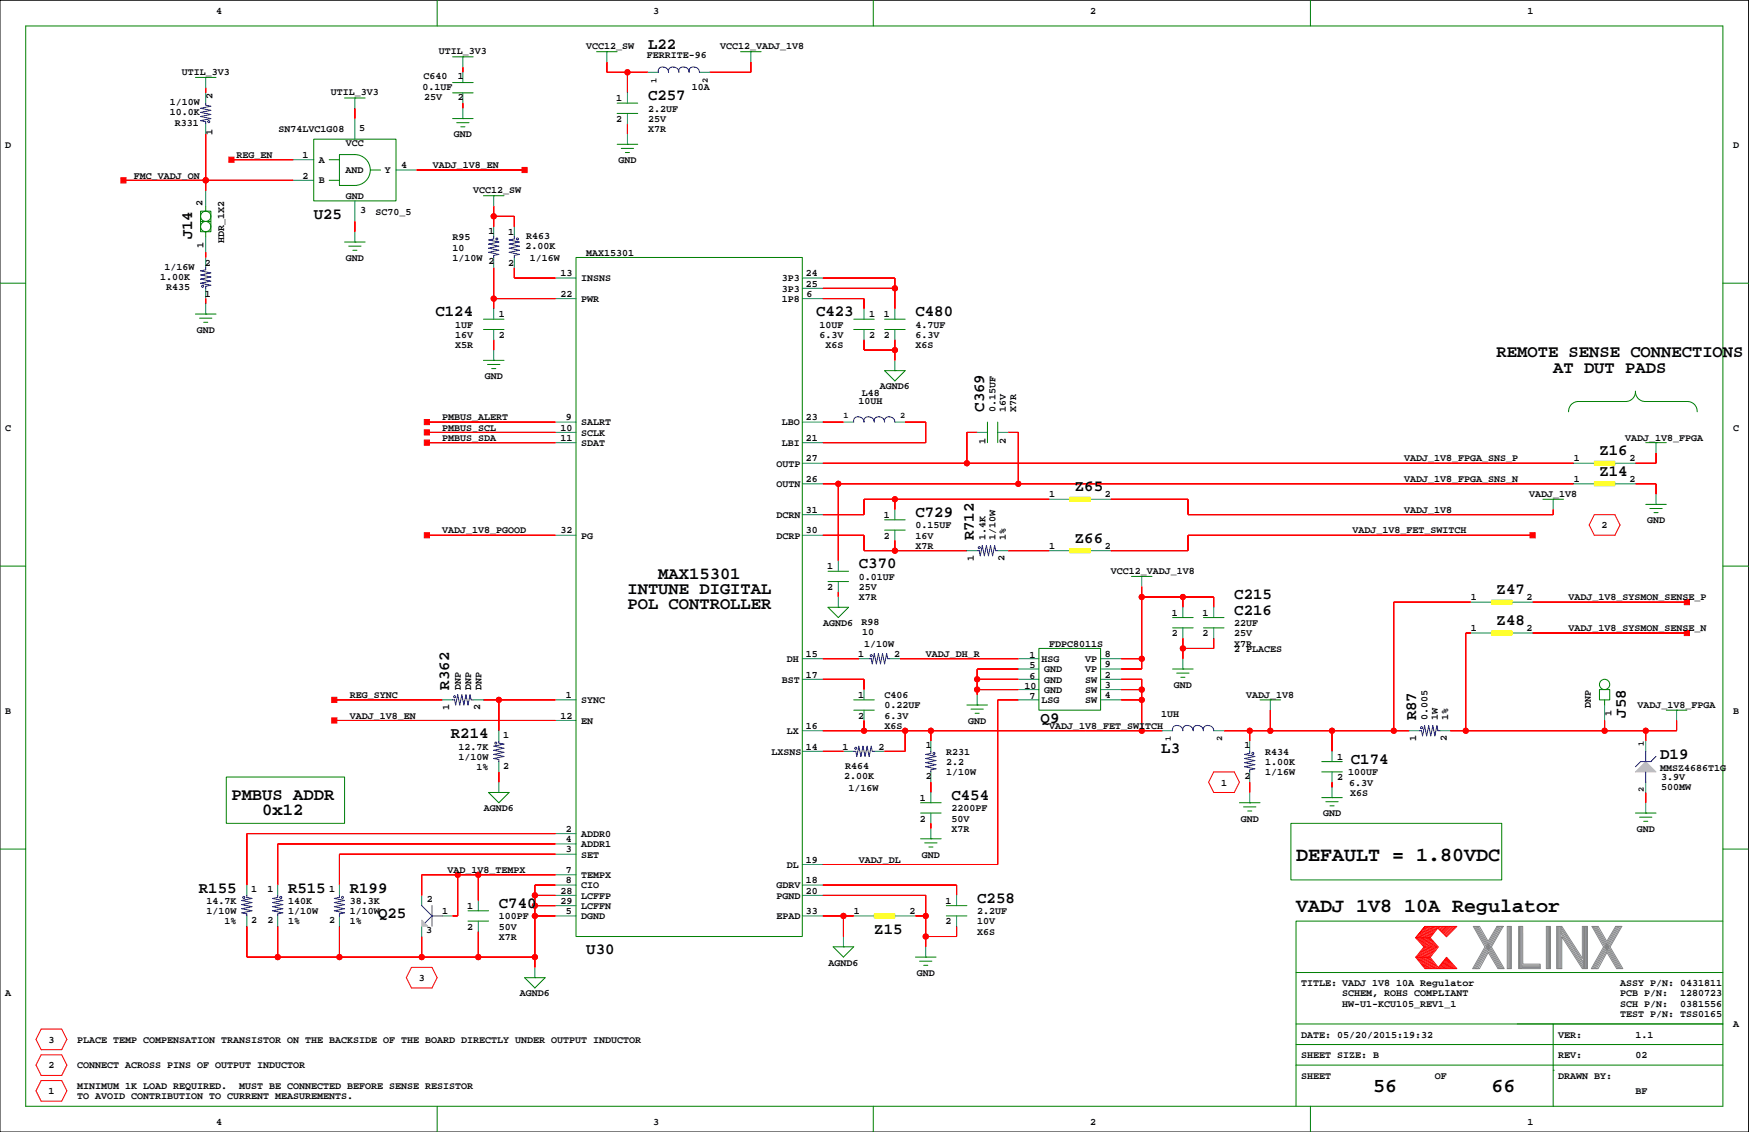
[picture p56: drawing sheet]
<svg xmlns="http://www.w3.org/2000/svg" width="432mm" height="279mm" viewBox="0 0 432 279" stroke-linecap="round" stroke-linejoin="round" font-family="sans-serif">
<defs><g id="words">
<g font-size="4.9">
<text x="320" y="212.5">DEFAULT = 1.80VDC</text>
<text x="320" y="225.2">VADJ 1V8 10A Regulator</text>
<text x="339" y="269.6">56</text>
<text x="368.2" y="269.6">66</text>
</g>
<g font-size="4.2">
<text x="369.5" y="88.2">REMOTE SENSE CONNECTIONS</text>
<text x="383.5" y="92">AT DUT PADS</text>
<text x="162.5" y="142.8">MAX15301</text>
<text x="154.9" y="146.6">INTUNE DIGITAL</text>
<text x="154.9" y="150.4">POL CONTROLLER</text>
<text x="57.1" y="197.4">PMBUS ADDR</text>
<text x="64.8" y="201.2">0x12</text>
</g>
<g font-size="3.9">
<text x="160" y="12.1">L22</text>
<text x="160" y="24.8">C257</text>
<text x="77.5" y="54">U25</text>
<text x="47.4" y="59.1" transform="rotate(-90 47.4 59.1)">J14</text>
<text x="107.5" y="78.1">C124</text>
<text x="201.5" y="78.1">C423</text>
<text x="226" y="78.1">C480</text>
<text x="243" y="101.6" transform="rotate(-90 243 101.6)">C369</text>
<text x="394.9" y="112.4">Z16</text>
<text x="394.9" y="117.5">Z14</text>
<text x="265.4" y="121.3">Z65</text>
<text x="226" y="127.6">C729</text>
<text x="240.4" y="133.4" transform="rotate(-90 240.4 133.4)">R712</text>
<text x="265.4" y="134">Z66</text>
<text x="212" y="140.3">C370</text>
<text x="304.7" y="147.9">C215</text>
<text x="369.5" y="146.7">Z47</text>
<text x="304.7" y="151.7">C216</text>
<text x="369.5" y="154.3">Z48</text>
<text x="110.9" y="170.2" transform="rotate(-90 110.9 170.2)">R362</text>
<text x="256.9" y="178.4">Q9</text>
<text x="349.6" y="177.8" transform="rotate(-90 349.6 177.8)">R87</text>
<text x="401.4" y="177.2" transform="rotate(-90 401.4 177.2)">J58</text>
<text x="111.3" y="182.2">R214</text>
<text x="286.7" y="185.8">L3</text>
<text x="333.5" y="188.6">C174</text>
<text x="409.9" y="187.4">D19</text>
<text x="234.9" y="197.4">C454</text>
<text x="49.1" y="220.3">R155</text>
<text x="71.1" y="220.3">R515</text>
<text x="86.3" y="220.3">R199</text>
<text x="93.3" y="226.7">Q25</text>
<text x="123.2" y="224.1">C740</text>
<text x="241.2" y="222.8">C258</text>
<text x="215.9" y="230.5">Z15</text>
<text x="144.7" y="235.5">U30</text>
</g>
<g font-size="2.5">
<text x="53.3" y="3.4">4</text>
<text x="161.3" y="3.4">3</text>
<text x="269.2" y="3.4">2</text>
<text x="377.1" y="3.4">1</text>
<text x="108.3" y="13.3">UTIL_3V3</text>
<text x="144.7" y="12.1">VCC12_SW</text>
<text x="159.7" y="14.4">FERRITE-96</text>
<text x="177.8" y="12.1">VCC12_VADJ_1V8</text>
<text x="44.9" y="18.4">UTIL_3V3</text>
<text x="81.7" y="23.5">UTIL_3V3</text>
<text x="104.3" y="22.1">0.1UF</text>
<text x="104.5" y="19.6">C640</text>
<text x="113" y="19.6">1</text>
<text x="170.8" y="22.1">10A</text>
<text x="41.9" y="28.5">10.0K</text>
<text x="41.9" y="25.9">1/10W</text>
<text x="52.5" y="24.4" transform="rotate(-90 52.5 24.4)">2</text>
<text x="104.8" y="24.6">25V</text>
<text x="113" y="24.6">2</text>
<text x="152.2" y="25">1</text>
<text x="160" y="27.6">2.2UF</text>
<text x="43.2" y="31">R331</text>
<text x="52.5" y="33.3" transform="rotate(-90 52.5 33.3)">1</text>
<text x="68.8" y="32.6">SN74LVC1G08</text>
<text x="88.7" y="32.3">5</text>
<text x="112.1" y="33.9">GND</text>
<text x="152.2" y="30.1">2</text>
<text x="160" y="30.1">25V</text>
<text x="160" y="32.6">X7R</text>
<text x="1.3" y="36.4">D</text>
<text x="58.4" y="39">REG_EN</text>
<text x="74.7" y="39">1</text>
<text x="78.7" y="40.1">A</text>
<text x="85.4" y="36.1">VCC</text>
<text x="99" y="41.5">4</text>
<text x="106.9" y="41.5">VADJ_1V8_EN</text>
<text x="152.7" y="40.3">GND</text>
<text x="427.9" y="36.4">D</text>
<text x="33" y="44.1">FMC_VADJ_ON</text>
<text x="74.7" y="44.1">2</text>
<text x="78.7" y="45.2">B</text>
<text x="85.3" y="42.8">AND</text>
<text x="95" y="42.7">Y</text>
<text x="116.8" y="47.6">VCC12_SW</text>
<text x="50" y="50.9" transform="rotate(-90 50 50.9)">2</text>
<text x="85.4" y="49.1">GND</text>
<text x="88.9" y="52.6">3</text>
<text x="92.7" y="53">SC70_5</text>
<text x="55.3" y="60" transform="rotate(-90 55.3 60)">HDR_1X2</text>
<text x="111.7" y="59.3">R95</text>
<text x="120.6" y="57.7">1</text>
<text x="125.5" y="58">1</text>
<text x="129.9" y="58.9">R463</text>
<text x="50.3" y="61.2" transform="rotate(-90 50.3 61.2)">1</text>
<text x="50.6" y="65.6">2</text>
<text x="85.4" y="64.4">GND</text>
<text x="111.7" y="61.8">10</text>
<text x="111.7" y="64.4">1/10W</text>
<text x="120.6" y="65.3">2</text>
<text x="125.5" y="65.6">2</text>
<text x="129.7" y="61.5">2.00K</text>
<text x="130.8" y="64.4">1/16W</text>
<text x="144.7" y="63.1">MAX15301</text>
<text x="39.6" y="69.1">1.00K</text>
<text x="40.6" y="66.5">1/16W</text>
<text x="41.1" y="71.6">R435</text>
<text x="138.4" y="68.2">13</text>
<text x="143.5" y="69.5">INSNS</text>
<text x="193" y="72">3P3</text>
<text x="193" y="69.5">3P3</text>
<text x="198.9" y="70.7">25</text>
<text x="198.9" y="68.2">24</text>
<text x="50.6" y="73.3">1</text>
<text x="138.4" y="73.3">22</text>
<text x="143.5" y="74.5">PWR</text>
<text x="193" y="74.5">1P8</text>
<text x="199.1" y="73.3">6</text>
<text x="48.6" y="82.2">GND</text>
<text x="112.4" y="80.9">1UF</text>
<text x="112.4" y="83.4">16V</text>
<text x="123.2" y="83.4">2</text>
<text x="123.2" y="78.3">1</text>
<text x="202.3" y="80.9">10UF</text>
<text x="202.3" y="83.4">6.3V</text>
<text x="214.6" y="83.4">2</text>
<text x="214.6" y="78.3">1</text>
<text x="218.2" y="83.4">2</text>
<text x="218.2" y="78.3">1</text>
<text x="226" y="80.9">4.7UF</text>
<text x="226" y="83.4">6.3V</text>
<text x="112.4" y="86">X5R</text>
<text x="203.8" y="86">X6S</text>
<text x="226" y="86">X6S</text>
<text x="119.7" y="93.6">GND</text>
<text x="212" y="99.8">10UH</text>
<text x="212.8" y="97.6">L48</text>
<text x="217.2" y="96.1">AGND6</text>
<text x="245.8" y="101.6" transform="rotate(-90 245.8 101.6)">0.15UF</text>
<text x="248.3" y="101.6" transform="rotate(-90 248.3 101.6)">16V</text>
<text x="250.9" y="101.6" transform="rotate(-90 250.9 101.6)">X7R</text>
<text x="1.3" y="106.3">C</text>
<text x="109.2" y="106.3">PMBUS_SCL</text>
<text x="109.2" y="103.7">PMBUS_ALERT</text>
<text x="138.4" y="106.3">10</text>
<text x="139.7" y="103.7">9</text>
<text x="143.5" y="105">SALRT</text>
<text x="143.5" y="107.5">SCLK</text>
<text x="193" y="105">LBO</text>
<text x="198.9" y="103.7">23</text>
<text x="427.9" y="106.3">C</text>
<text x="109.2" y="108.8">PMBUS_SDA</text>
<text x="138.4" y="108.8">11</text>
<text x="143.5" y="110.1">SDAT</text>
<text x="193" y="110.1">LBI</text>
<text x="198.9" y="113.9">27</text>
<text x="198.9" y="108.8">21</text>
<text x="243.3" y="109.5" transform="rotate(-90 243.3 109.5)">1</text>
<text x="248.3" y="109.5" transform="rotate(-90 248.3 109.5)">2</text>
<text x="346.6" y="113.9">VADJ_1V8_FPGA_SNS_P</text>
<text x="388.5" y="113.9">1</text>
<text x="401.2" y="108.8">VADJ_1V8_FPGA</text>
<text x="402.3" y="113.9">2</text>
<text x="191.7" y="115.2">OUTP</text>
<text x="198.9" y="119">26</text>
<text x="346.6" y="119">VADJ_1V8_FPGA_SNS_N</text>
<text x="388.5" y="119">1</text>
<text x="402.3" y="119">2</text>
<text x="191.7" y="120.2">OUTN</text>
<text x="259" y="122.8">1</text>
<text x="272.8" y="122.8">2</text>
<text x="377.5" y="122.8">VADJ_1V8</text>
<text x="109.2" y="131.7">VADJ_1V8_PGOOD</text>
<text x="138.4" y="131.7">32</text>
<text x="191.7" y="127.9">DCRN</text>
<text x="198.9" y="131.7">30</text>
<text x="198.9" y="126.6">31</text>
<text x="218.2" y="127.9">1</text>
<text x="226" y="130.4">0.15UF</text>
<text x="333.9" y="131.7">VADJ_1V8_FET_SWITCH</text>
<text x="346.6" y="126.6">VADJ_1V8</text>
<text x="395.4" y="130.4">2</text>
<text x="406.6" y="129.1">GND</text>
<text x="143.5" y="132.9">PG</text>
<text x="191.7" y="132.9">DCRP</text>
<text x="218.2" y="132.9">2</text>
<text x="226" y="135.5">X7R</text>
<text x="226" y="132.9">16V</text>
<text x="243.3" y="133.4" transform="rotate(-90 243.3 133.4)">1.4K</text>
<text x="245.8" y="133.4" transform="rotate(-90 245.8 133.4)">1/10W</text>
<text x="248.3" y="133.4" transform="rotate(-90 248.3 133.4)">1%</text>
<text x="259" y="135.5">1</text>
<text x="272.8" y="135.5">2</text>
<text x="204.2" y="140.6">1</text>
<text x="212" y="143.1">0.01UF</text>
<text x="240.4" y="138.5" transform="rotate(-90 240.4 138.5)">1</text>
<text x="248" y="138.5" transform="rotate(-90 248 138.5)">2</text>
<text x="274.3" y="141.6">VCC12_VADJ_1V8</text>
<text x="204.2" y="145.6">2</text>
<text x="212" y="145.6">25V</text>
<text x="212" y="148.2">X7R</text>
<text x="363.1" y="148.2">1</text>
<text x="376.9" y="148.2">2</text>
<text x="387.3" y="148.2">VADJ_1V8_SYSMON_SENSE_P</text>
<text x="203.3" y="154.5">AGND6</text>
<text x="212.7" y="154.2">R98</text>
<text x="289.3" y="152">1</text>
<text x="296.9" y="152">1</text>
<text x="304.7" y="154.5">22UF</text>
<text x="363.1" y="155.8">1</text>
<text x="376.9" y="155.8">2</text>
<text x="387.3" y="155.8">VADJ_1V8_SYSMON_SENSE_N</text>
<text x="212.9" y="156.7">10</text>
<text x="213.3" y="159.6">1/10W</text>
<text x="259" y="159.6">FDPC8011S</text>
<text x="289.3" y="157.1">2</text>
<text x="296.9" y="157.1">2</text>
<text x="304.7" y="160.9">2 PLACES</text>
<text x="304.7" y="157.1">25V</text>
<text x="304.7" y="159.6">X7R</text>
<text x="194.3" y="163.4">DH</text>
<text x="198.9" y="162.1">15</text>
<text x="198.9" y="167.2">17</text>
<text x="211.8" y="162.1">1</text>
<text x="220.7" y="162.1">2</text>
<text x="228.5" y="162.1">VADJ_DH_R</text>
<text x="254.2" y="167.5">6</text>
<text x="254.2" y="164.9">5</text>
<text x="254.2" y="162.4">1</text>
<text x="257.1" y="163.4">HSG</text>
<text x="257.8" y="166">GND</text>
<text x="267.9" y="163.4">VP</text>
<text x="267.9" y="166">VP</text>
<text x="272.8" y="167.2">2</text>
<text x="272.8" y="164.7">9</text>
<text x="272.8" y="162.1">8</text>
<text x="86.3" y="172.3">REG_SYNC</text>
<text x="113.8" y="170.2" transform="rotate(-90 113.8 170.2)">DNP</text>
<text x="116.3" y="170.2" transform="rotate(-90 116.3 170.2)">DNP</text>
<text x="118.8" y="170.2" transform="rotate(-90 118.8 170.2)">DNP</text>
<text x="139.7" y="172.3">1</text>
<text x="143.5" y="173.6">SYNC</text>
<text x="193" y="168.5">BST</text>
<text x="211.8" y="172.3">1</text>
<text x="218.4" y="172.3">C406</text>
<text x="252.9" y="170">10</text>
<text x="254.2" y="172.6">7</text>
<text x="257.1" y="173.6">LSG</text>
<text x="257.8" y="168.5">GND</text>
<text x="257.8" y="171">GND</text>
<text x="267.9" y="173.6">SW</text>
<text x="267.9" y="171">SW</text>
<text x="267.9" y="168.5">SW</text>
<text x="272.8" y="172.3">4</text>
<text x="272.8" y="169.8">3</text>
<text x="289.8" y="169.8">GND</text>
<text x="307.7" y="172.3">VADJ_1V8</text>
<text x="1.3" y="176.1">B</text>
<text x="86.3" y="177.4">VADJ_1V8_EN</text>
<text x="110.9" y="175.3" transform="rotate(-90 110.9 175.3)">1</text>
<text x="118.5" y="175.3" transform="rotate(-90 118.5 175.3)">2</text>
<text x="138.4" y="177.4">12</text>
<text x="143.5" y="178.7">EN</text>
<text x="198.9" y="179.9">16</text>
<text x="211.8" y="177.4">2</text>
<text x="218.4" y="179.9">X6S</text>
<text x="218.4" y="174.8">0.22UF</text>
<text x="218.4" y="177.4">6.3V</text>
<text x="239" y="178.7">GND</text>
<text x="259" y="179.9">VADJ_1V8_FET_SWITCH</text>
<text x="286.7" y="176.9">1UH</text>
<text x="352.5" y="177.8" transform="rotate(-90 352.5 177.8)">0.005</text>
<text x="355" y="177.8" transform="rotate(-90 355 177.8)">1W</text>
<text x="357.5" y="177.8" transform="rotate(-90 357.5 177.8)">1%</text>
<text x="392.8" y="174.6" transform="rotate(-90 392.8 174.6)">DNP</text>
<text x="397.9" y="176.8" transform="rotate(-90 397.9 176.8)">1</text>
<text x="404.3" y="174.8">VADJ_1V8_FPGA</text>
<text x="427.9" y="176.1">B</text>
<text x="113.2" y="185">12.7K</text>
<text x="124.2" y="182.1">1</text>
<text x="194.3" y="181.2">LX</text>
<text x="198.9" y="185">14</text>
<text x="208" y="185">1</text>
<text x="216.9" y="185">2</text>
<text x="228.5" y="184.6">1</text>
<text x="307.3" y="184.6">1</text>
<text x="349.6" y="182.9" transform="rotate(-90 349.6 182.9)">1</text>
<text x="357.2" y="182.9" transform="rotate(-90 357.2 182.9)">2</text>
<text x="113.2" y="187.5">1/10W</text>
<text x="117.7" y="190.1">1%</text>
<text x="124.2" y="189.7">2</text>
<text x="190.5" y="186.3">LXSNS</text>
<text x="208.7" y="189.7">R464</text>
<text x="233.6" y="186.3">R231</text>
<text x="233.6" y="188.8">2.2</text>
<text x="233.6" y="191.4">1/10W</text>
<text x="312.3" y="186.3">R434</text>
<text x="312.3" y="188.8">1.00K</text>
<text x="312.3" y="191.4">1/16W</text>
<text x="330.1" y="187.5">1</text>
<text x="332.9" y="191.4">100UF</text>
<text x="409.9" y="190.2">MMSZ4686T1G</text>
<text x="208.4" y="192.2">2.00K</text>
<text x="209.5" y="195.2">1/16W</text>
<text x="227.1" y="197.7">1</text>
<text x="228.5" y="192.2">2</text>
<text x="301.5" y="193.9">1</text>
<text x="307.3" y="192.2">2</text>
<text x="330.1" y="192.6">2</text>
<text x="333.1" y="193.9">6.3V</text>
<text x="333.3" y="196.4">X6S</text>
<text x="410.1" y="192.5">3.9V</text>
<text x="410.1" y="195.1">500MW</text>
<text x="119.5" y="200.2">AGND6</text>
<text x="227.1" y="202.8">2</text>
<text x="234.9" y="200.2">2200PF</text>
<text x="234.9" y="202.8">50V</text>
<text x="306.3" y="202.8">GND</text>
<text x="326.6" y="201.5">GND</text>
<text x="139.7" y="207.9">4</text>
<text x="139.7" y="205.3">2</text>
<text x="143.5" y="206.6">ADDR0</text>
<text x="143.5" y="209.1">ADDR1</text>
<text x="234.9" y="205.3">X7R</text>
<text x="404.1" y="205.3">GND</text>
<text x="110.5" y="215.5">VAD_1V8_TEMPX</text>
<text x="139.7" y="215.5">7</text>
<text x="139.7" y="210.4">3</text>
<text x="143.5" y="211.7">SET</text>
<text x="194.3" y="214.2">DL</text>
<text x="198.9" y="212.9">19</text>
<text x="212" y="212.9">VADJ_DL</text>
<text x="227.6" y="211.7">GND</text>
<text x="62" y="220.2">1</text>
<text x="66" y="220.2">1</text>
<text x="81.3" y="220.2">1</text>
<text x="138.4" y="220.6">28</text>
<text x="139.7" y="218">8</text>
<text x="143.5" y="219.3">CIO</text>
<text x="143.5" y="221.8">LCFFP</text>
<text x="143.5" y="216.7">TEMPX</text>
<text x="191.7" y="219.3">GDRV</text>
<text x="191.7" y="221.8">PGND</text>
<text x="198.9" y="220.6">20</text>
<text x="198.9" y="218">18</text>
<text x="51" y="223.1">14.7K</text>
<text x="51" y="225.6">1/10W</text>
<text x="62" y="227.8">2</text>
<text x="66" y="227.8">2</text>
<text x="71.1" y="223.1">140K</text>
<text x="71.1" y="225.6">1/10W</text>
<text x="81.3" y="227.8">2</text>
<text x="86.3" y="223.1">38.3K</text>
<text x="86.3" y="225.6">1/10W</text>
<text x="105.4" y="222.7">2</text>
<text x="109.2" y="225.6">1</text>
<text x="115.3" y="224.4">1</text>
<text x="123.2" y="226.9">100PF</text>
<text x="138.4" y="223.1">29</text>
<text x="139.7" y="225.6">5</text>
<text x="143.5" y="226.9">DGND</text>
<text x="143.5" y="224.4">LCFFN</text>
<text x="191.7" y="226.9">EPAD</text>
<text x="198.9" y="225.6">33</text>
<text x="210.8" y="225.6">1</text>
<text x="224.5" y="225.6">2</text>
<text x="233.4" y="223.1">1</text>
<text x="241.2" y="225.6">2.2UF</text>
<text x="55.4" y="228.2">1%</text>
<text x="71.1" y="228.2">1%</text>
<text x="86.3" y="228.2">1%</text>
<text x="105.2" y="230.3">3</text>
<text x="115.3" y="229.4">2</text>
<text x="123.2" y="229.4">50V</text>
<text x="123.2" y="232">X7R</text>
<text x="233.4" y="228.2">2</text>
<text x="241.2" y="228.2">10V</text>
<text x="241.2" y="230.7">X6S</text>
<text x="204.5" y="238.3">AGND6</text>
<text x="1.3" y="245.9">A</text>
<text x="103.4" y="242.1">3</text>
<text x="128.3" y="245.9">AGND6</text>
<text x="226.3" y="240.9">GND</text>
<text x="321.2" y="243.4">TITLE: VADJ 1V8 10A Regulator</text>
<text x="331.4" y="245.9">SCHEM, ROHS COMPLIANT</text>
<text x="400" y="245.9">PCB P/N:</text>
<text x="400" y="243.4">ASSY P/N: 0431811</text>
<text x="414.8" y="245.9">1280723</text>
<text x="331.4" y="248.5">HW-U1-KCU105_REV1_1</text>
<text x="400" y="251">TEST P/N: TSS0165</text>
<text x="400" y="248.5">SCH P/N:</text>
<text x="414.8" y="248.5">0381556</text>
<text x="12" y="257.4">3</text>
<text x="19" y="257.4">PLACE TEMP COMPENSATION TRANSISTOR ON THE BACKSIDE OF THE BOARD DIRECTLY UNDER OUTPUT INDUCTOR</text>
<text x="321.2" y="256.1">DATE: 05/20/2015:19:32</text>
<text x="384.7" y="256.1">VER:</text>
<text x="403.8" y="256.1">1.1</text>
<text x="427.9" y="253.6">A</text>
<text x="12" y="263.7">2</text>
<text x="19" y="263.7">CONNECT ACROSS PINS OF OUTPUT INDUCTOR</text>
<text x="321.2" y="261.2">SHEET SIZE: B</text>
<text x="384.7" y="261.2">REV:</text>
<text x="403.8" y="261.2">02</text>
<text x="19" y="268.8">MINIMUM 1K LOAD REQUIRED.</text>
<text x="59.1" y="268.8">MUST BE CONNECTED BEFORE SENSE RESISTOR</text>
<text x="321.2" y="266.3">SHEET</text>
<text x="354.2" y="266.3">OF</text>
<text x="384.7" y="266.3">DRAWN BY:</text>
<text x="12" y="270.1">1</text>
<text x="19" y="271.3">TO AVOID CONTRIBUTION TO CURRENT MEASUREMENTS.</text>
<text x="403.8" y="270.1">BF</text>
<text x="53.3" y="277.7">4</text>
<text x="161.3" y="277.7">3</text>
<text x="269.2" y="277.7">2</text>
<text x="377.1" y="277.7">1</text>
</g>
<g font-size="2.1">
<text x="162.1" y="20.4" transform="rotate(-90 162.1 20.4)">1</text>
<text x="174.8" y="20.4" transform="rotate(-90 174.8 20.4)">2</text>
<text x="208.2" y="103.1">1</text>
<text x="222.2" y="103.1">2</text>
<text x="289" y="182.9" transform="rotate(-90 289 182.9)">1</text>
<text x="301.7" y="182.9" transform="rotate(-90 301.7 182.9)">2</text>
<text x="405.9" y="184.2" transform="rotate(-90 405.9 184.2)">1</text>
<text x="405.9" y="195.6" transform="rotate(-90 405.9 195.6)">2</text>
</g>
</g></defs>
<path d="M0 .1h431.7v279.3h-431.7z" fill="none" stroke="#000" stroke-width=".25"/>
<g fill="none" stroke="#008000" stroke-width=".25">
<path d="M6.3 6.4h419.1v266.7h-419.1zM48.2 19.1h5.1M50.8 19.1h.1M107.9 .1v6.3M111.7 14h5.1M114.3 14h.1M147.3 12.8h5.1M149.8 12.8h.1M182.8 12.8h5.1M185.4 12.8h.1M215.6 .1v6.3M323.5 .1v6.3"/>
<path d="M77.5 34.3h20.3v15.3h-20.3zM81.3 39.4h2.5M83.8 38.2h3.8a3.8 3.8 0 0 1 3.8 3.8 3.8 3.8 0 0 1-3.8 3.8h-3.8zM85.1 24.2h5M87.6 24.2h.1M111.7 22.9h5.1M111.7 20.4h5.1M111.7 29.3h5.1M112.8 30.3h3M113.8 31.3h1M114.3 29.3h.1M152.4 35.6h5"/>
<path d="M152.4 28h5M152.4 25.5h5M153.4 36.6h3M154.4 37.6h1M154.9 35.6h.1M49.5 52.1h2.6v2.6h-2.6zM49.5 54.7h2.6v2.5h-2.6zM50.8 50.9v1.2M50.8 57.2v1.3M81.3 44.5h2.5M85.1 59.7h5M87.6 59.7h.1"/>
<path d="M91.4 42h2.6M119.4 48.3h5M121.9 48.3h.1M0 69.9h6.3M48.2 77.5h5.1M49.3 78.5h3M50.3 79.5h1M50.8 77.5h.1M86.1 60.8h3M87.1 61.8h1M119.4 78.8h5M142.2 63.5h55.9v167.7h-55.9z"/>
<path d="M210.8 78.8h5.1M218.4 78.8h5.1M425.4 69.9h6.3M119.4 88.9h5M119.4 81.3h5M120.4 90h3M121.4 91h1M121.9 88.9h.1M210.8 81.3h5.1M218.4 91.5h5.1l-2.6 2.5zM218.4 81.3h5.1M220.9 91.5h.1"/>
<path d="M243.8 104.2v5.1M246.3 104.2v5.1M387.3 101.6a2.42 2.42 0 0 1 2.5-2.5h11.4a2.42 2.42 0 0 0 2.6-2.5 2.42 2.42 0 0 0 2.5 2.5h10.2a2.42 2.42 0 0 1 2.5 2.5M406.3 109.3h5.1M408.8 109.3h.1M0 139.7h6.3M218.4 130.8h5.1M218.4 128.3h5.1M380.9 123.2h5.1M383.5 123.2h.1M406.3 124.5h5.1M407.3 125.5h3.1"/>
<path d="M408.3 126.5h1.1M408.8 124.5h.1M425.4 139.7h6.3M204.4 149.9h5.1l-2.5 2.5zM204.4 143.5h5.1M204.4 141h5.1M207 149.9h.1M279.3 142.3h5.1M281.9 142.3h.1M289.5 155h5.1M289.5 152.4h5.1M297.1 155h5.1"/>
<path d="M297.1 152.4h5.1M210.8 175.3h5.1M210.8 172.7h5.1M238.7 174h5.1M239.7 175h3.1M240.7 176h1.1M241.2 174h.1M256.5 160h15.2v15.3h-15.2zM289.5 165.1h5.1M290.5 166.1h3.1M291.5 167.2h1M292 165.1h.1"/>
<path d="M311.1 172.7h5.1M313.6 172.7h.1M394.9 170.2h2.5v2.5h-2.5zM396.1 172.7v1.3M411.4 175.3h5.1M413.9 175.3h.1M55.9 191.8h29.2v11.4h-29.2zM120.6 195.6h5.1l-2.5 2.5zM123.2 195.6h.1M227.3 198.1h5.1M306 198.1h5.1M307 199.2h3.1"/>
<path d="M308.5 198.1h.1M326.3 196.9h5.1M326.3 190.5h5.1M326.3 188h5.1M327.3 197.9h3.1M328.3 198.9h1.1M328.9 196.9h.1M0 209.6h6.3M227.3 200.7h5.1M227.3 207h5.1M228.3 208h3M229.3 209.1h1"/>
<path d="M229.8 207h.1M308 200.2h1M318.7 203.2h52.1v14h-52.1zM403.8 200.7h5M404.8 201.7h3M405.8 202.7h1M406.3 200.7h.1M425.4 209.6h6.3M115.5 227.3h5.1M115.5 224.8h5.1M205.7 233.7h5.1l-2.6 2.5zM208.2 233.7h.1"/>
<path d="M226 236.2h5.1M227 237.2h3.1M228 238.3h1.1M228.5 236.2h.1M233.6 226.1h5.1M233.6 223.5h5.1M425.4 227.3h-105.4v35.6M129.5 241.3h5.1l-2.5 2.5zM132.1 241.3h.1M320 257.8h105.4M320 252.7h105.4M320 240h105.4"/>
<path d="M383.5 252.7v20.4M107.9 273.1v6.3M215.6 273.1v6.3M320 262.9v10.2M320 262.9h105.4M323.5 273.1v6.3M383.5 264.2h.1"/>
<circle cx="50.8" cy="53.4" r="1.27"/>
<circle cx="50.8" cy="55.9" r="1.27"/>
<circle cx="396.1" cy="168.9" r="1.27"/>
</g>
<g fill="none" stroke="#f00" stroke-width=".25">
<path d="M114.3 16.6v1.2M149.8 15.3v2.5h10.2M154.9 17.8v5.1M185.4 15.3v2.5h-10.2M50.8 21.6v1.3M50.8 33.1v13.9M57.1 39.4h15.3M87.6 26.7v2.6M114.3 25.5v1.2M154.9 30.5v2.6M30.5 44.5h41.9M50.8 44.5h.1"/>
<path d="M87.6 54.7v2.5M102.8 42h26.7M121.9 53.4h5.1v2.5M121.9 50.9v5M50.8 62.3v1.2M50.8 73.7v1.3M121.9 66.1v10.1M121.9 73.7h15.2M127 66.1v2.5h10.1M203.2 68.6h17.7v7.6M203.2 73.7h10.1v2.5M203.2 71.2h17.7"/>
<path d="M121.9 83.9v2.5M213.3 83.9v2.5h7.6M220.9 83.9v5M105.4 106.7h31.7M105.4 109.3h31.7M105.4 104.2h31.7M203.2 119.4h185.3M203.2 104.2h5M203.2 114.3h185.3M207 119.4v19.1M223.5 104.2h5v5.1h-25.3M241.2 106.7h-2.5v7.6"/>
<path d="M248.9 106.7h2.5v12.7M403.8 119.4h5v2.6M408.8 111.8v2.5h-5M105.4 132.1h31.7M203.2 132.1h10.1v3.8h25.4M220.9 123.2v2.6M220.9 133.4v2.5M248.9 135.9h10.1M259 123.2h-45.7v3.8h-10.1M274.3 123.2h19v3.8h90.2v-1.2M378.4 132.1h-85.1v3.8h-19M393.6 127h5.1l1.3 2.6-1.3 2.5h-5.1l-1.3-2.5z"/>
<path d="M207 146.1v1.2M281.9 144.8v20.3h-5.1M281.9 147.3h17.8v2.6M292 147.3v2.6M292 157.5v5.1M299.7 157.5v2.5h-7.7M363.1 148.6h-19v31.8M363.1 156.2h-1.2v24.2M378.4 148.6h38.1M378.4 156.2h38.1M82.5 172.7h26.7M82.5 177.8h54.6"/>
<path d="M119.4 172.7h17.7M123.2 172.7v7.7M203.2 167.7h10.1v2.5M203.2 162.6h8.8M213.3 177.8v2.6M222.2 162.6h29.2M241.2 167.7h10.2M241.2 170.2h10.2M251.4 165.1h-10.2v6.4M251.4 172.7h-5.1v40.7h-43.1M276.8 167.7h5.1v12.7M276.8 170.2h5.1"/>
<path d="M276.8 172.7h5.1M276.8 162.6h5.1M313.6 175.3v5.1M396.1 177.8v2.6M413.9 177.8v2.6h-55.8M123.2 190.5v2.6M203.2 185.4h5M203.2 180.4h83.8M223.5 180.4v5h-5.1M229.8 180.4v2.5M229.8 193.1v2.5M299.7 190.5h5l1.3 2.6-1.3 2.5h-5l-1.3-2.5z"/>
<path d="M302.2 180.4h45.7M308.5 180.4v2.5M308.5 193.1v2.5M328.9 180.4v5M328.9 193.1v1.2M406.3 180.4v2.5M406.3 195.6v2.5M113 215.9v10.2h-1.3M118.1 215.9v6.4M137.1 208.3h-68.5v10.2M137.1 205.8h-76.2v12.7M137.1 210.8h-53.3v7.7"/>
<path d="M137.1 218.5h-5v20.3M137.1 215.9h-33v5.1M203.2 218.5h33v2.5M229.8 203.2v1.3M60.9 228.6v7.6h71.2M68.6 228.6v7.6M83.8 228.6v7.6M101.6 238.8h5.1l1.2 2.5-1.2 2.5h-5.1l-1.3-2.5zM104.1 231.2v5M118.1 229.9v6.3M132.1 226.1h5M132.1 221h5"/>
<path d="M132.1 223.5h5M203.2 221h25.3v12.7M203.2 226.1h7.6M208.2 226.1v5.1M226 226.1h2.5M236.2 228.6v2.6h-7.7M349.5 236.3h3.6M349.9 231.5l1.9 2.2-2 2.6 2.2 2.8M350.1 236.3l2.2 2.8M350.2 231.5l1.9 2.3-2 2.5M350.4 236.3l2.2 2.8M350.5 231.5l1.9 2.3-2 2.5"/>
<path d="M350.6 236.3l2.3 2.7M350.8 231.5l1.9 2.3-2 2.5M351 236.3l2.2 2.8M351.1 231.5l1.9 2.3-2 2.5M351.3 236.3l2.2 2.8M351.4 231.5l1.9 2.3-2 2.5M351.6 236.3l2.2 2.8M351.7 231.5l1.9 2.2M351.8 228.7l-2.3 2.8 2.3-2.8h7.9l-2.6 2.5-2.1-2.1-1.9 2.4 2 2.2-2 2.6 2 2.5 2-2.5 2.6 2.8h-7.9l-2.3-2.8M351.9 236.3l2.2 2.8M352 231.5l1.9 2.2M352.1 228.7l-2.2 2.7"/>
<path d="M352.2 236.3l2.2 2.8M352.3 231.5l1.9 2.3-2 2.5M352.4 228.7l-2.2 2.7M352.5 236.3l2.2 2.8M352.6 231.5l1.9 2.2M352.7 228.7l-2.2 2.7M352.8 236.3l2.2 2.8M352.8 231.5l2 2.2M353 228.7l-2.2 2.7M353.1 231.5h-3.6l2.1 2.2-2.1 2.6M353.2 228.7l-2.1 2.7M353.6 233.8l-2 2.5"/>
<path d="M353.6 228.7l-2.2 2.7M353.8 228.7l-2.1 2.7M353.9 233.8l-1.9 2.4M354.1 228.7l-2.1 2.7M354.4 228.7l-2.1 2.7M354.5 233.8l-2 2.5M354.7 228.7l-2.1 2.7M354.8 233.8l-2 2.5M355 228.7l-2.1 2.7M355.2 238.8l.2 .3M355.3 238.6l.4 .5M355.4 228.7l-.4 .4"/>
<path d="M355.4 238.4l.6 .7M355.6 238.3l.7 .8M355.7 238.1l.9 1M355.7 228.7l-.5 .5M355.9 237.9l1 1.2M356 237.8l1.2 1.3M356.1 228.7l-.8 .7M356.1 237.6l1.4 1.4M356.3 237.4l1.5 1.7M356.4 237.2l1.6 1.9M356.5 228.7l-1 .9M356.5 237.1l1.8 2"/>
<path d="M356.7 236.9l1.9 2.2M356.8 236.7l2.1 2.4M356.8 228.7l-1.1 1.1M356.9 236.6l2.3 2.5M357.1 236.5l2.3 2.6M357.2 228.7l-1.3 1.2M357.5 228.7l-1.4 1.4M357.8 228.7l-1.6 1.6M358.2 228.7l-1.8 1.7M358.5 228.7l-1.9 1.9M359 228.7l-2.2 2.1M359.3 228.7l-2.3 2.3"/>
<path d="M10.2 254h5l1.3 2.5-1.3 2.6h-5l-1.3-2.6zM10.2 266.7h5l1.3 2.5-1.3 2.6h-5l-1.3-2.6zM10.2 260.4h5l1.3 2.5-1.3 2.5h-5l-1.3-2.5z"/>
<circle cx="154.9" cy="17.8" r=".63"/>
<circle cx="50.8" cy="44.5" r=".63"/>
<circle cx="121.9" cy="53.4" r=".63"/>
<circle cx="121.9" cy="73.7" r=".63"/>
<circle cx="220.9" cy="71.2" r=".63"/>
<circle cx="220.9" cy="86.4" r=".63"/>
<circle cx="207" cy="119.4" r=".63"/>
<circle cx="238.7" cy="114.3" r=".63"/>
<circle cx="251.4" cy="119.4" r=".63"/>
<circle cx="220.9" cy="135.9" r=".63"/>
<circle cx="220.9" cy="123.2" r=".63"/>
<circle cx="281.9" cy="147.4" r=".63"/>
<circle cx="292" cy="147.4" r=".63"/>
<circle cx="123.2" cy="172.7" r=".63"/>
<circle cx="241.2" cy="170.2" r=".63"/>
<circle cx="241.2" cy="167.7" r=".63"/>
<circle cx="281.9" cy="172.7" r=".63"/>
<circle cx="281.9" cy="170.2" r=".63"/>
<circle cx="281.9" cy="162.6" r=".63"/>
<circle cx="292" cy="160" r=".63"/>
<circle cx="213.3" cy="180.4" r=".63"/>
<circle cx="223.5" cy="180.4" r=".63"/>
<circle cx="229.8" cy="180.4" r=".63"/>
<circle cx="281.9" cy="180.4" r=".63"/>
<circle cx="308.5" cy="180.4" r=".63"/>
<circle cx="313.6" cy="180.4" r=".63"/>
<circle cx="328.9" cy="180.4" r=".63"/>
<circle cx="344.1" cy="180.4" r=".63"/>
<circle cx="361.9" cy="180.4" r=".63"/>
<circle cx="396.1" cy="180.4" r=".63"/>
<circle cx="406.3" cy="180.4" r=".63"/>
<circle cx="113" cy="215.9" r=".63"/>
<circle cx="118.1" cy="215.9" r=".63"/>
<circle cx="68.6" cy="236.2" r=".63"/>
<circle cx="83.8" cy="236.2" r=".63"/>
<circle cx="104.1" cy="236.2" r=".63"/>
<circle cx="118.1" cy="236.2" r=".63"/>
<circle cx="132" cy="223.5" r=".63"/>
<circle cx="132" cy="221" r=".63"/>
<circle cx="132" cy="236.2" r=".63"/>
<circle cx="132" cy="226.1" r=".63"/>
<circle cx="208.2" cy="226.1" r=".63"/>
<circle cx="228.5" cy="231.2" r=".63"/>
<circle cx="228.5" cy="226.1" r=".63"/>
</g>
<g fill="none" stroke="#848684" stroke-width=".25">
<path d="M364 228.7l6.1 10.4M364.3 228.7l6.1 10.4M364.6 228.7l6.1 10.4M364.9 228.7l6.1 10.4M367.4 232.3l-2.1-3.6h-1.6l2.9 5-3 5.4h1.7l2.1-4 2.4 4h1.6l-3.2-5.4M369.6 228.7l-2.2 3.6M369.8 228.7l-5.9 10.4M370.2 228.7l-6 10.4M370.5 228.7l-6 10.4M370.8 228.7l-6 10.4M371.1 228.7h-1.5h1.5l-2.9 5M372.1 228.7h1v10.4h-1z"/>
<path d="M372.4 228.7v10.4M372.6 228.7v10.4M372.9 228.7v10.4M374.9 228.7h1v9.3h4.3v1.1h-5.3zM375.1 228.7v10.4M375.4 228.7v10.4M375.7 228.7v10.4M375.7 238.2h4.5M375.7 238.5h4.5M375.7 238.8h4.5M381.8 228.7h1v10.4h-1zM382 228.7v10.4"/>
<path d="M382.3 228.7v10.4M382.5 228.7v10.4M384.3 228.7h1.3l5.1 7.8v-7.8h1.2v10.4h-1.2l-5.1-7.9v7.9h-1.3zM384.5 228.7v10.4M384.8 228.7v10.4M385.1 228.7v10.4M385.3 228.7v10.4M385.3 230.3l5.6 8.7M385.3 229.8l5.6 8.7M385.3 229.2l5.6 8.7M385.3 228.8l5.6 8.7M390.9 228.7v10.4"/>
<path d="M391.2 228.7v10.4M391.5 228.7v10.4M391.7 228.6v10.4M393.3 228.7l6.1 10.4M393.6 228.7l6.1 10.4M393.9 228.7l6.1 10.4M394.2 228.7l6.1 10.4M396.7 232.3l-2.1-3.6h-1.6l2.9 5-3 5.4M397.5 233.7l3.2 5.4h-1.6l-2.4-4-2.2 4h-1.6M398.9 228.7l-2.2 3.6M399.1 228.7l-6 10.4M399.4 228.7l-5.9 10.4"/>
<path d="M399.7 228.7l-5.9 10.4M400.1 228.7l-6 10.4M400.4 228.7h-1.5h1.5l-2.9 5"/>
</g>
<g fill="none" stroke="#008080" stroke-width=".25">
<path d="M50.8 19.1v2.5M114.3 14v2.6M114.3 17.8v2.6M149.8 12.8v2.5M160 17.8h2.5M172.7 17.8h2.5M185.4 12.8v2.5M50.8 22.9v2.6M50.8 30.5v2.6M72.4 39.4h5.1M87.6 24.2v2.5M87.6 29.3v5"/>
<path d="M114.3 22.9v2.6M114.3 26.7v2.6M154.9 22.9v2.6M154.9 28v2.5M154.9 33.1v2.5M50.8 47v3.9M50.8 58.5v3.8M72.4 44.5h5.1M87.6 49.6v5.1M87.6 57.2v2.5M97.8 42h5M121.9 48.3v2.6"/>
<path d="M121.9 55.9v2.6M127 55.9v2.6M50.8 63.5v2.6M50.8 71.2v2.5M50.8 75v2.5M121.9 63.5v2.6M121.9 76.2v2.6M127 63.5v2.6M137.1 73.7h5.1M137.1 68.6h5.1M198.1 73.7h5.1M198.1 68.6h5.1"/>
<path d="M198.1 71.2h5.1M213.3 76.2v2.6M220.9 76.2v2.6M121.9 81.3v2.6M121.9 86.4v2.5M213.3 81.3v2.6M220.9 81.3v2.6M220.9 88.9v2.6M137.1 104.2h5.1M137.1 109.3h5.1M137.1 106.7h5.1M198.1 104.2h5.1"/>
<path d="M198.1 109.3h5.1M198.1 119.4h5.1M198.1 114.3h5.1M208.2 104.2h2.6M220.9 104.2h2.6M241.2 106.7h2.6M246.3 106.7h2.6M388.5 119.4h5.1M388.5 114.3h5.1M398.7 119.4h5.1M398.7 114.3h5.1M408.8 109.3v2.5"/>
<path d="M137.1 132.1h5.1M198.1 127h5.1M198.1 132.1h5.1M207 138.5v2.5M220.9 125.8v2.5M220.9 130.8v2.6M238.7 135.9h2.5M246.3 135.9h2.6M259 123.2h5.1M259 135.9h5.1M269.2 123.2h5.1M269.2 135.9h5.1"/>
<path d="M383.5 123.2v2.6M408.8 122v2.5M207 143.5v2.6M207 147.3v2.6M281.9 142.3v2.5M292 149.9v2.5M292 155v2.5M299.7 149.9v2.5M299.7 155v2.5M363.1 148.6h5.1M363.1 156.2h5.1M373.3 148.6h5.1"/>
<path d="M373.3 156.2h5.1M109.2 172.7h2.5M116.8 172.7h2.6M137.1 172.7h5.1M137.1 177.8h5.1M198.1 162.6h5.1M198.1 167.7h5.1M212 162.6h2.6M213.3 170.2v2.5M213.3 175.3v2.5M219.7 162.6h2.5M241.2 171.5v2.5"/>
<path d="M251.4 162.6h5.1M251.4 165.1h5.1M251.4 167.7h5.1M251.4 170.2h5.1M251.4 172.7h5.1M271.7 162.6h5.1M271.7 165.1h5.1M271.7 167.7h5.1M271.7 170.2h5.1M271.7 172.7h5.1M292 162.6v2.5M313.6 172.7v2.6"/>
<path d="M396.1 174v3.8M413.9 175.3v2.5M123.2 180.4v2.5M123.2 188v2.5M123.2 193.1v2.5M198.1 185.4h5.1M198.1 180.4h5.1M208.2 185.4h2.6M215.9 185.4h2.5M229.8 182.9v2.5M229.8 190.5v2.6M229.8 195.6v2.5"/>
<path d="M287 180.4h2.5M299.7 180.4h2.5M308.5 182.9v2.5M308.5 190.5v2.6M308.5 195.6v2.5M328.9 185.4v2.6M328.9 190.5v2.6M328.9 194.3v2.6M347.9 180.4h2.5M355.5 180.4h2.6M406.3 182.9v2.5M406.3 193.1v2.5"/>
<path d="M406.3 198.1v2.6M60.9 218.5v2.5M68.6 218.5v2.5M83.8 218.5v2.5M137.1 205.8h5.1M137.1 208.3h5.1M137.1 218.5h5.1M137.1 210.8h5.1M137.1 215.9h5.1M198.1 218.5h5.1M198.1 213.4h5.1M229.8 200.7v2.5"/>
<path d="M229.8 204.5v2.5M60.9 226.1v2.5M68.6 226.1v2.5M83.8 226.1v2.5M104.1 221v2.5M104.1 228.6v2.6M109.2 226.1h2.5M118.1 222.3v2.5M118.1 227.3v2.6M132.1 238.8v2.5M137.1 226.1h5.1M137.1 223.5h5.1"/>
<path d="M137.1 221h5.1M198.1 226.1h5.1M198.1 221h5.1M208.2 231.2v2.5M210.8 226.1h5.1M220.9 226.1h5.1M228.5 233.7v2.5M236.2 221v2.5M236.2 226.1v2.5"/>
</g>
<g fill="none" stroke="#00f" stroke-width=".25">
<path d="M172.7 17.8a1.27 1.27 0 0 0-1.3-1.3 1.27 1.27 0 0 0-1.3 1.3 1.27 1.27 0 0 0-1.2-1.3 1.27 1.27 0 0 0-1.3 1.3 1.27 1.27 0 0 0-1.3-1.3 1.27 1.27 0 0 0-1.2 1.3 1.27 1.27 0 0 0-1.3-1.3 1.27 1.27 0 0 0-1.3 1.3M50.8 25.5v.5l1.3 .2-2.6 .5 2.6 .5-2.6 .5 2.6 .6-2.6 .5 2.6 .5-2.6 .5 1.3 .2v.5M121.9 58.5v.5l-1.3 .2 2.6 .5-2.6 .5 2.6 .6-2.6 .5 2.6 .5-2.6 .5 2.6 .5-1.3 .2v.5M127 58.5v.5l-1.3 .2 2.5 .5-2.5 .5 2.5 .6-2.5 .5 2.5 .5-2.5 .5 2.5 .5-1.2 .2v.5M50.8 66.1v.5l-1.3 .3 2.6 .5-2.6 .5 2.6 .5-2.6 .5 2.6 .5-2.6 .5 2.6 .5-1.3 .3v.5M212 102.9a1.27 1.27 0 0 1 1.3 1.3 1.11 1.11 0 0 1 .4-1.2 1.11 1.11 0 0 1 1.3 0 1.27 1.27 0 0 1 .9 1.2 1.11 1.11 0 0 1 .4-1.2 1.11 1.11 0 0 1 1.2 0 1.27 1.27 0 0 1 .9 1.2 1.11 1.11 0 0 1 .4-1.2 1.11 1.11 0 0 1 1.3 0 1.27 1.27 0 0 1 .8 1.2M212 102.9a1.02 1.02 0 0 0-1.2 1.3M241.2 135.9h.6l.2 1.3 .5-2.5 .5 2.5 .5-2.5 .5 2.5 .5-2.5 .6 2.5 .5-2.5 .2 1.2h.5M111.7 172.7h.5l.3 1.3 .5-2.5 .5 2.5 .5-2.5 .5 2.5 .5-2.5 .5 2.5 .6-2.5 .2 1.2h.5M214.6 162.6h.5l.2 1.3 .6-2.6 .5 2.6 .5-2.6 .5 2.6 .5-2.6 .5 2.6 .5-2.6 .3 1.3h.5M123.2 182.9v.5l1.2 .3-2.5 .5 2.5 .5-2.5 .5 2.5 .5-2.5 .5 2.5 .5-2.5 .5 1.3 .3v.5M210.8 185.4h.5l.2 1.3 .5-2.5 .5 2.5 .6-2.5 .5 2.5 .5-2.5 .5 2.5 .5-2.5 .2 1.2h.6"/>
<path d="M229.8 185.4v.5l-1.3 .3 2.6 .5-2.6 .5 2.6 .5-2.6 .5 2.6 .5-2.6 .6 2.6 .5-1.3 .2v.5M299.7 180.4a1.27 1.27 0 0 0-1.3-1.4 1.27 1.27 0 0 0-1.3 1.4 1.27 1.27 0 0 0-1.3-1.4 1.27 1.27 0 0 0-1.2 1.4 1.27 1.27 0 0 0-1.3-1.4 1.27 1.27 0 0 0-1.3 1.4 1.27 1.27 0 0 0-1.2-1.4 1.27 1.27 0 0 0-1.3 1.4M308.5 185.4v.5l-1.2 .3 2.5 .5-2.5 .5 2.5 .5-2.5 .5 2.5 .5-2.5 .6 2.5 .5-1.3 .2v.5M350.4 180.4h.5l.3 1.2 .5-2.5 .5 2.5 .5-2.5 .5 2.5 .5-2.5 .5 2.5 .6-2.5 .2 1.3h.5M406.3 185.4v2.6M406.3 190.5v2.6M408.8 186.7l-1.2 1.3h-2.6l-1.2 1.3M60.9 221v.5l1.3 .3-2.5 .5 2.5 .5-2.5 .5 2.5 .5-2.5 .5 2.5 .5-2.5 .5 1.2 .3v.5M68.6 221v.5l-1.3 .3 2.5 .5-2.5 .5 2.5 .5-2.5 .5 2.5 .5-2.5 .5 2.5 .5-1.2 .3v.5M83.8 221v.5l-1.3 .3 2.6 .5-2.6 .5 2.6 .5-2.6 .5 2.6 .5-2.6 .5 2.6 .5-1.3 .3v.5M104.1 223.5l2.6 2.6M106.7 226.1l-1.8 1.7"/>
<path d="M106.7 226.1h2.5M106.7 223.5v5.1"/>
<circle cx="51.6" cy="30" r=".25"/>
<circle cx="122.7" cy="59" r=".25"/>
<circle cx="127.7" cy="59" r=".25"/>
<circle cx="50" cy="70.7" r=".25"/>
<circle cx="241.8" cy="135.2" r=".25"/>
<circle cx="112.2" cy="172" r=".25"/>
<circle cx="215.1" cy="161.8" r=".25"/>
<circle cx="350.9" cy="179.6" r=".25"/>
<circle cx="122.4" cy="183.4" r=".25"/>
<circle cx="211.3" cy="184.7" r=".25"/>
<circle cx="230.6" cy="185.9" r=".25"/>
<circle cx="309.3" cy="185.9" r=".25"/>
<circle cx="60.2" cy="221.5" r=".25"/>
<circle cx="69.3" cy="221.5" r=".25"/>
<circle cx="84.6" cy="221.5" r=".25"/>
</g>
<g fill="#ff0" stroke="#ff0" stroke-width=".25">
<path d="M215.9 225.6h5v1h-5z" fill-rule="evenodd"/>
<path d="M264.1 122.7h5.1v1h-5.1z" fill-rule="evenodd"/>
<path d="M264.1 135.4h5.1v1h-5.1z" fill-rule="evenodd"/>
<path d="M368.2 148.1h5.1v1h-5.1z" fill-rule="evenodd"/>
<path d="M368.2 155.7h5.1v1h-5.1z" fill-rule="evenodd"/>
<path d="M393.6 113.8h5.1v1h-5.1z" fill-rule="evenodd"/>
<path d="M393.6 118.9h5.1v1h-5.1z" fill-rule="evenodd"/>
</g>
<g fill="#f00" stroke="#f00" stroke-width=".25">
<path d="M154.9 17.8v5.1z" fill-rule="evenodd"/>
<path d="M149.8 15.3v2.5z" fill-rule="evenodd"/>
<path d="M149.8 17.8h5.1z" fill-rule="evenodd"/>
<path d="M154.9 17.8h5.1z" fill-rule="evenodd"/>
<path d="M127 53.4v2.5z" fill-rule="evenodd"/>
<path d="M121.9 53.4h5.1z" fill-rule="evenodd"/>
<path d="M121.9 53.4v2.5z" fill-rule="evenodd"/>
<path d="M121.9 50.9v2.5z" fill-rule="evenodd"/>
<path d="M406.3 195.6v2.5z" fill-rule="evenodd"/>
<path d="M154.9 30.5v2.6z" fill-rule="evenodd"/>
<path d="M121.9 83.9v2.5z" fill-rule="evenodd"/>
<path d="M241.2 167.7h10.2z" fill-rule="evenodd"/>
<path d="M241.2 165.1h10.2z" fill-rule="evenodd"/>
<path d="M241.2 165.1v2.6z" fill-rule="evenodd"/>
<path d="M241.2 167.7v2.5z" fill-rule="evenodd"/>
<path d="M241.2 170.2h10.2z" fill-rule="evenodd"/>
<path d="M241.2 170.2v1.3z" fill-rule="evenodd"/>
<path d="M308.5 193.1v2.5z" fill-rule="evenodd"/>
<path d="M236.2 228.6v2.6z" fill-rule="evenodd"/>
<path d="M228.5 231.2h7.7z" fill-rule="evenodd"/>
<path d="M228.5 231.2v2.5z" fill-rule="evenodd"/>
<path d="M228.5 226.1v5.1z" fill-rule="evenodd"/>
<path d="M226 226.1h2.5z" fill-rule="evenodd"/>
<path d="M228.5 221v5.1z" fill-rule="evenodd"/>
<path d="M203.2 221h25.3z" fill-rule="evenodd"/>
<path d="M292 160v2.6z" fill-rule="evenodd"/>
<path d="M292 157.5v2.5z" fill-rule="evenodd"/>
<path d="M292 160h7.7z" fill-rule="evenodd"/>
<path d="M299.7 157.5v2.5z" fill-rule="evenodd"/>
<path d="M403.8 119.4h5z" fill-rule="evenodd"/>
<path d="M408.8 119.4v2.6z" fill-rule="evenodd"/>
<path d="M105.4 106.7h31.7z" fill-rule="evenodd"/>
<path d="M104.8 106.1h1.2v1.3h-1.2z" fill-rule="evenodd"/>
<path d="M105.4 109.3h31.7z" fill-rule="evenodd"/>
<path d="M104.8 108.6h1.2v1.3h-1.2z" fill-rule="evenodd"/>
<path d="M105.4 104.2h31.7z" fill-rule="evenodd"/>
<path d="M104.8 103.5h1.2v1.3h-1.2z" fill-rule="evenodd"/>
<path d="M105.4 132.1h31.7z" fill-rule="evenodd"/>
<path d="M104.8 131.5h1.2v1.2h-1.2z" fill-rule="evenodd"/>
<path d="M127 66.1v2.5z" fill-rule="evenodd"/>
<path d="M127 68.6h10.1z" fill-rule="evenodd"/>
<path d="M121.9 66.1v7.6z" fill-rule="evenodd"/>
<path d="M121.9 73.7h15.2z" fill-rule="evenodd"/>
<path d="M121.9 73.7v2.5z" fill-rule="evenodd"/>
<path d="M68.6 208.3v10.2z" fill-rule="evenodd"/>
<path d="M68.6 208.3h68.5z" fill-rule="evenodd"/>
<path d="M229.8 193.1v2.5z" fill-rule="evenodd"/>
<path d="M123.2 172.7h13.9z" fill-rule="evenodd"/>
<path d="M123.2 172.7v7.7z" fill-rule="evenodd"/>
<path d="M119.4 172.7h3.8z" fill-rule="evenodd"/>
<path d="M60.9 205.8v12.7z" fill-rule="evenodd"/>
<path d="M60.9 205.8h76.2z" fill-rule="evenodd"/>
<path d="M83.8 210.8v7.7z" fill-rule="evenodd"/>
<path d="M83.8 210.8h53.3z" fill-rule="evenodd"/>
<path d="M104.1 236.2h14z" fill-rule="evenodd"/>
<path d="M83.8 236.2h20.3z" fill-rule="evenodd"/>
<path d="M132.1 236.2v2.6z" fill-rule="evenodd"/>
<path d="M60.9 228.6v7.6z" fill-rule="evenodd"/>
<path d="M60.9 236.2h7.7z" fill-rule="evenodd"/>
<path d="M68.6 228.6v7.6z" fill-rule="evenodd"/>
<path d="M68.6 236.2h15.2z" fill-rule="evenodd"/>
<path d="M132.1 223.5h5z" fill-rule="evenodd"/>
<path d="M132.1 218.5h5z" fill-rule="evenodd"/>
<path d="M132.1 218.5v2.5z" fill-rule="evenodd"/>
<path d="M132.1 221h5z" fill-rule="evenodd"/>
<path d="M132.1 221v2.5z" fill-rule="evenodd"/>
<path d="M132.1 223.5v2.6z" fill-rule="evenodd"/>
<path d="M132.1 226.1h5z" fill-rule="evenodd"/>
<path d="M132.1 226.1v10.1z" fill-rule="evenodd"/>
<path d="M118.1 236.2h14z" fill-rule="evenodd"/>
<path d="M83.8 228.6v7.6z" fill-rule="evenodd"/>
<path d="M104.1 231.2v5z" fill-rule="evenodd"/>
<path d="M118.1 229.9v6.3z" fill-rule="evenodd"/>
<path d="M208.2 226.1v5.1z" fill-rule="evenodd"/>
<path d="M208.2 226.1h2.6z" fill-rule="evenodd"/>
<path d="M203.2 226.1h5z" fill-rule="evenodd"/>
<path d="M123.2 190.5v2.6z" fill-rule="evenodd"/>
<path d="M213.3 83.9v2.5z" fill-rule="evenodd"/>
<path d="M213.3 86.4h7.6z" fill-rule="evenodd"/>
<path d="M220.9 86.4v2.5z" fill-rule="evenodd"/>
<path d="M220.9 83.9v2.5z" fill-rule="evenodd"/>
<path d="M203.2 218.5h33z" fill-rule="evenodd"/>
<path d="M236.2 218.5v2.5z" fill-rule="evenodd"/>
<path d="M203.2 185.4h5z" fill-rule="evenodd"/>
<path d="M213.3 167.7v2.5z" fill-rule="evenodd"/>
<path d="M203.2 167.7h10.1z" fill-rule="evenodd"/>
<path d="M203.2 162.6h8.8z" fill-rule="evenodd"/>
<path d="M223.5 104.2h5z" fill-rule="evenodd"/>
<path d="M228.5 104.2v5.1z" fill-rule="evenodd"/>
<path d="M203.2 109.3h25.3z" fill-rule="evenodd"/>
<path d="M203.2 104.2h5z" fill-rule="evenodd"/>
<path d="M203.2 73.7h10.1z" fill-rule="evenodd"/>
<path d="M213.3 73.7v2.5z" fill-rule="evenodd"/>
<path d="M203.2 71.2h17.7z" fill-rule="evenodd"/>
<path d="M203.2 68.6h17.7z" fill-rule="evenodd"/>
<path d="M220.9 68.6v2.6z" fill-rule="evenodd"/>
<path d="M220.9 71.2v5z" fill-rule="evenodd"/>
<path d="M344.1 148.6h19z" fill-rule="evenodd"/>
<path d="M344.1 148.6v31.8z" fill-rule="evenodd"/>
<path d="M328.9 180.4v5z" fill-rule="evenodd"/>
<path d="M313.6 180.4h15.3z" fill-rule="evenodd"/>
<path d="M328.9 180.4h15.2z" fill-rule="evenodd"/>
<path d="M344.1 180.4h3.8z" fill-rule="evenodd"/>
<path d="M313.6 175.3v5.1z" fill-rule="evenodd"/>
<path d="M308.5 180.4h5.1z" fill-rule="evenodd"/>
<path d="M308.5 180.4v2.5z" fill-rule="evenodd"/>
<path d="M302.2 180.4h6.3z" fill-rule="evenodd"/>
<path d="M222.2 162.6h29.2z" fill-rule="evenodd"/>
<path d="M246.3 172.7h5.1z" fill-rule="evenodd"/>
<path d="M246.3 172.7v40.7z" fill-rule="evenodd"/>
<path d="M203.2 213.4h43.1z" fill-rule="evenodd"/>
<path d="M276.8 165.1h5.1z" fill-rule="evenodd"/>
<path d="M281.9 162.6v2.5z" fill-rule="evenodd"/>
<path d="M292 147.3v2.6z" fill-rule="evenodd"/>
<path d="M299.7 147.3v2.6z" fill-rule="evenodd"/>
<path d="M292 147.3h7.7z" fill-rule="evenodd"/>
<path d="M281.9 147.3h10.1z" fill-rule="evenodd"/>
<path d="M281.9 144.8v2.5z" fill-rule="evenodd"/>
<path d="M281.9 147.3v15.3z" fill-rule="evenodd"/>
<path d="M276.8 162.6h5.1z" fill-rule="evenodd"/>
<path d="M185.4 15.3v2.5z" fill-rule="evenodd"/>
<path d="M175.2 17.8h10.2z" fill-rule="evenodd"/>
<path d="M403.8 114.3h5z" fill-rule="evenodd"/>
<path d="M408.8 111.8v2.5z" fill-rule="evenodd"/>
<path d="M82.5 172.7h26.7z" fill-rule="evenodd"/>
<path d="M81.9 172.1h1.3v1.3h-1.3z" fill-rule="evenodd"/>
<path d="M87.6 26.7v2.6z" fill-rule="evenodd"/>
<path d="M57.1 39.4h15.3z" fill-rule="evenodd"/>
<path d="M56.5 38.8h1.3v1.3h-1.3z" fill-rule="evenodd"/>
<path d="M87.6 54.7v2.5z" fill-rule="evenodd"/>
<path d="M82.5 177.8h54.6z" fill-rule="evenodd"/>
<path d="M81.9 177.2h1.3v1.3h-1.3z" fill-rule="evenodd"/>
<path d="M50.8 21.6v1.3z" fill-rule="evenodd"/>
<path d="M50.8 62.3v1.2z" fill-rule="evenodd"/>
<path d="M238.7 106.7h2.5z" fill-rule="evenodd"/>
<path d="M238.7 106.7v7.6z" fill-rule="evenodd"/>
<path d="M203.2 114.3h35.5z" fill-rule="evenodd"/>
<path d="M238.7 114.3h149.8z" fill-rule="evenodd"/>
<path d="M207 146.1v1.2z" fill-rule="evenodd"/>
<path d="M207 119.4v19.1z" fill-rule="evenodd"/>
<path d="M203.2 119.4h3.8z" fill-rule="evenodd"/>
<path d="M248.9 106.7h2.5z" fill-rule="evenodd"/>
<path d="M251.4 106.7v12.7z" fill-rule="evenodd"/>
<path d="M251.4 119.4h137.1z" fill-rule="evenodd"/>
<path d="M207 119.4h44.4z" fill-rule="evenodd"/>
<path d="M114.3 16.6v1.2z" fill-rule="evenodd"/>
<path d="M114.3 25.5v1.2z" fill-rule="evenodd"/>
<path d="M378.4 156.2h38.1z" fill-rule="evenodd"/>
<path d="M415.8 155.6h1.3v1.3h-1.3z" fill-rule="evenodd"/>
<path d="M378.4 148.6h38.1z" fill-rule="evenodd"/>
<path d="M415.8 148h1.3v1.3h-1.3z" fill-rule="evenodd"/>
<path d="M220.9 133.4v2.5z" fill-rule="evenodd"/>
<path d="M213.3 132.1v3.8z" fill-rule="evenodd"/>
<path d="M213.3 135.9h7.6z" fill-rule="evenodd"/>
<path d="M220.9 135.9h17.8z" fill-rule="evenodd"/>
<path d="M203.2 132.1h10.1z" fill-rule="evenodd"/>
<path d="M220.9 123.2v2.6z" fill-rule="evenodd"/>
<path d="M213.3 123.2v3.8z" fill-rule="evenodd"/>
<path d="M213.3 123.2h7.6z" fill-rule="evenodd"/>
<path d="M220.9 123.2h38.1z" fill-rule="evenodd"/>
<path d="M203.2 127h10.1z" fill-rule="evenodd"/>
<path d="M248.9 135.9h10.1z" fill-rule="evenodd"/>
<path d="M293.3 132.1v3.8z" fill-rule="evenodd"/>
<path d="M274.3 135.9h19z" fill-rule="evenodd"/>
<path d="M293.3 132.1h85.1z" fill-rule="evenodd"/>
<path d="M377.7 131.5h1.3v1.2h-1.3z" fill-rule="evenodd"/>
<path d="M276.8 167.7h5.1z" fill-rule="evenodd"/>
<path d="M281.9 167.7v2.5z" fill-rule="evenodd"/>
<path d="M276.8 170.2h5.1z" fill-rule="evenodd"/>
<path d="M281.9 170.2v2.5z" fill-rule="evenodd"/>
<path d="M276.8 172.7h5.1z" fill-rule="evenodd"/>
<path d="M281.9 172.7v7.7z" fill-rule="evenodd"/>
<path d="M229.8 180.4v2.5z" fill-rule="evenodd"/>
<path d="M218.4 185.4h5.1z" fill-rule="evenodd"/>
<path d="M223.5 180.4v5z" fill-rule="evenodd"/>
<path d="M203.2 180.4h10.1z" fill-rule="evenodd"/>
<path d="M213.3 177.8v2.6z" fill-rule="evenodd"/>
<path d="M213.3 180.4h10.2z" fill-rule="evenodd"/>
<path d="M223.5 180.4h6.3z" fill-rule="evenodd"/>
<path d="M229.8 180.4h38.1z" fill-rule="evenodd"/>
<path d="M281.9 180.4h5.1z" fill-rule="evenodd"/>
<path d="M267.9 180.4h14z" fill-rule="evenodd"/>
<path d="M102.8 42h26.7z" fill-rule="evenodd"/>
<path d="M128.9 41.3h1.2v1.3h-1.2z" fill-rule="evenodd"/>
<path d="M118.1 215.9v6.4z" fill-rule="evenodd"/>
<path d="M111.7 226.1h1.3z" fill-rule="evenodd"/>
<path d="M113 215.9v10.2z" fill-rule="evenodd"/>
<path d="M104.1 215.9v5.1z" fill-rule="evenodd"/>
<path d="M104.1 215.9h8.9z" fill-rule="evenodd"/>
<path d="M113 215.9h5.1z" fill-rule="evenodd"/>
<path d="M118.1 215.9h19z" fill-rule="evenodd"/>
<path d="M383.5 125.8v1.2z" fill-rule="evenodd"/>
<path d="M293.3 123.2v3.8z" fill-rule="evenodd"/>
<path d="M274.3 123.2h19z" fill-rule="evenodd"/>
<path d="M293.3 127h90.2z" fill-rule="evenodd"/>
<path d="M229.8 203.2v1.3z" fill-rule="evenodd"/>
<path d="M50.8 73.7v1.3z" fill-rule="evenodd"/>
<path d="M50.8 33.1v11.4z" fill-rule="evenodd"/>
<path d="M50.8 44.5v2.5z" fill-rule="evenodd"/>
<path d="M50.8 44.5h21.6z" fill-rule="evenodd"/>
<path d="M30.5 44.5h20.3z" fill-rule="evenodd"/>
<path d="M29.8 43.9h1.3v1.2h-1.3z" fill-rule="evenodd"/>
<path d="M361.9 156.2h1.2z" fill-rule="evenodd"/>
<path d="M361.9 156.2v24.2z" fill-rule="evenodd"/>
<path d="M358.1 180.4h3.8z" fill-rule="evenodd"/>
<path d="M396.1 177.8v2.6z" fill-rule="evenodd"/>
<path d="M413.9 177.8v2.6z" fill-rule="evenodd"/>
<path d="M406.3 180.4h7.6z" fill-rule="evenodd"/>
<path d="M406.3 180.4v2.5z" fill-rule="evenodd"/>
<path d="M396.1 180.4h10.2z" fill-rule="evenodd"/>
<path d="M361.9 180.4h34.2z" fill-rule="evenodd"/>
<path d="M328.9 193.1v1.2z" fill-rule="evenodd"/>
<circle cx="154.9" cy="17.8" r=".63"/>
<circle cx="121.9" cy="53.4" r=".63"/>
<circle cx="241.2" cy="167.7" r=".63"/>
<circle cx="241.2" cy="170.2" r=".63"/>
<circle cx="228.5" cy="231.2" r=".63"/>
<circle cx="228.5" cy="226.1" r=".63"/>
<circle cx="292" cy="160" r=".63"/>
<circle cx="121.9" cy="73.7" r=".63"/>
<circle cx="123.2" cy="172.7" r=".63"/>
<circle cx="68.6" cy="236.2" r=".63"/>
<circle cx="132" cy="221" r=".63"/>
<circle cx="132" cy="223.5" r=".63"/>
<circle cx="132" cy="226.1" r=".63"/>
<circle cx="132" cy="236.2" r=".63"/>
<circle cx="83.8" cy="236.2" r=".63"/>
<circle cx="104.1" cy="236.2" r=".63"/>
<circle cx="118.1" cy="236.2" r=".63"/>
<circle cx="208.2" cy="226.1" r=".63"/>
<circle cx="220.9" cy="86.4" r=".63"/>
<circle cx="220.9" cy="71.2" r=".63"/>
<circle cx="328.9" cy="180.4" r=".63"/>
<circle cx="344.1" cy="180.4" r=".63"/>
<circle cx="313.6" cy="180.4" r=".63"/>
<circle cx="308.5" cy="180.4" r=".63"/>
<circle cx="292" cy="147.4" r=".63"/>
<circle cx="281.9" cy="147.4" r=".63"/>
<circle cx="281.9" cy="162.6" r=".63"/>
<circle cx="238.7" cy="114.3" r=".63"/>
<circle cx="207" cy="119.4" r=".63"/>
<circle cx="251.4" cy="119.4" r=".63"/>
<circle cx="220.9" cy="135.9" r=".63"/>
<circle cx="220.9" cy="123.2" r=".63"/>
<circle cx="281.9" cy="170.2" r=".63"/>
<circle cx="281.9" cy="172.7" r=".63"/>
<circle cx="213.3" cy="180.4" r=".63"/>
<circle cx="223.5" cy="180.4" r=".63"/>
<circle cx="229.8" cy="180.4" r=".63"/>
<circle cx="281.9" cy="180.4" r=".63"/>
<circle cx="113" cy="215.9" r=".63"/>
<circle cx="118.1" cy="215.9" r=".63"/>
<circle cx="50.8" cy="44.5" r=".63"/>
<circle cx="406.3" cy="180.4" r=".63"/>
<circle cx="361.9" cy="180.4" r=".63"/>
<circle cx="396.1" cy="180.4" r=".63"/>
</g>
<g fill="#c0c0c0" stroke="#c0c0c0" stroke-width=".25">
<path d="M104.1 227.1l1.5 1.5h-1.5z" fill-rule="evenodd"/>
<path d="M403.8 190.5l2.5-2.5 2.5 2.5z" fill-rule="evenodd"/>
</g>
<use href="#words"/>
</svg>
